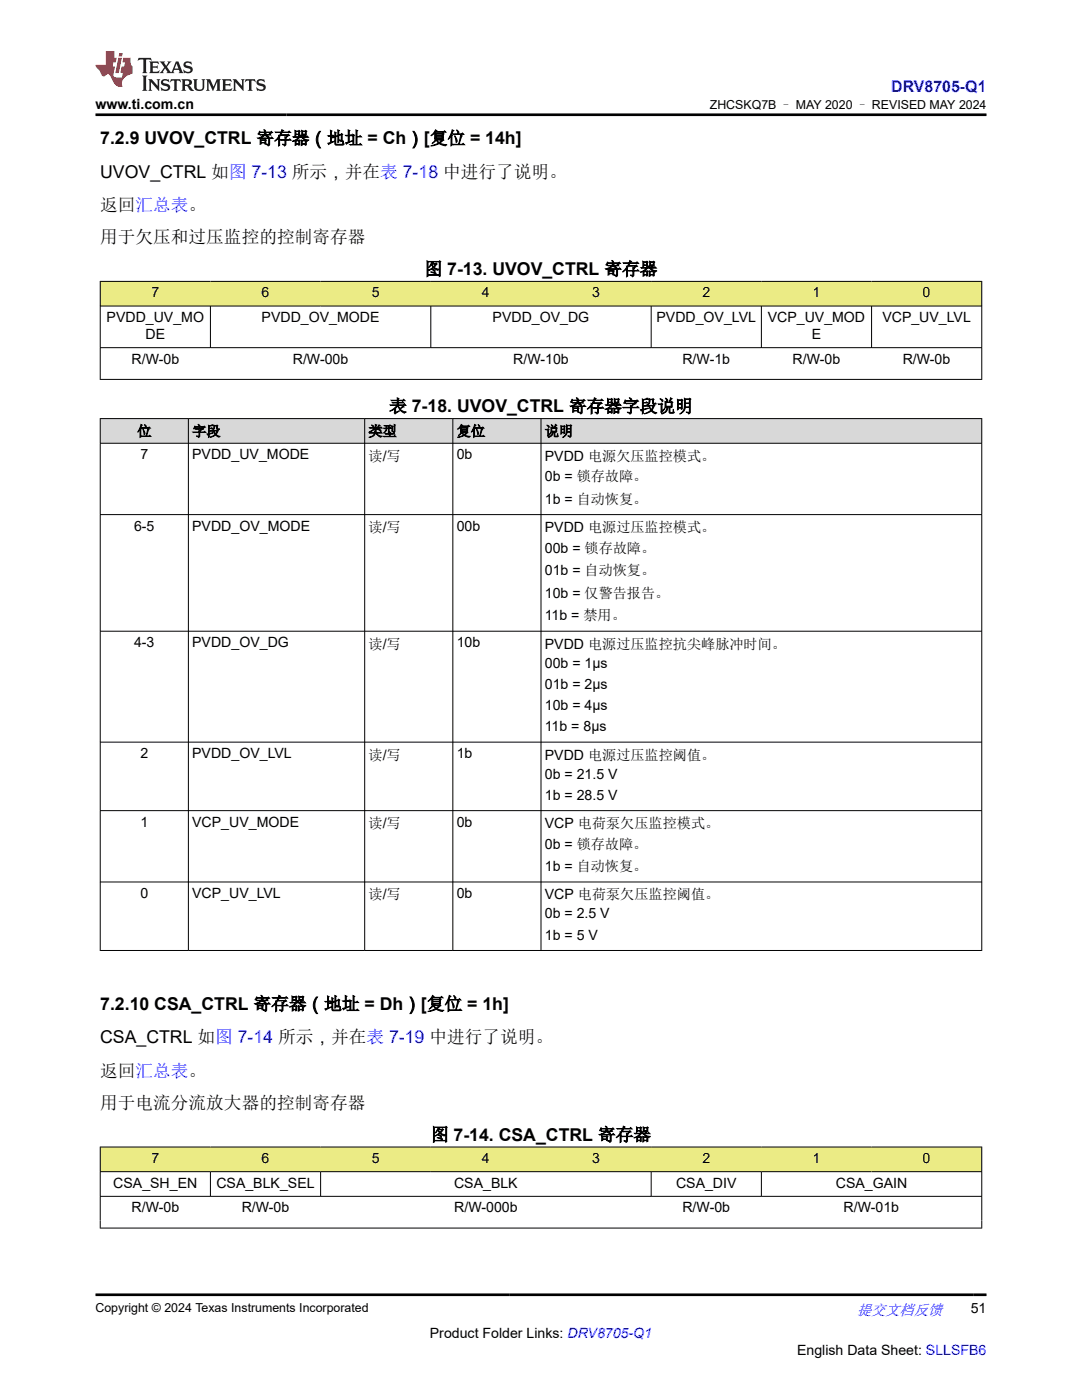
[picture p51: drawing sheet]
<svg xmlns="http://www.w3.org/2000/svg" width="216mm" height="279mm" viewBox="0 0 216 279" stroke-linecap="round" stroke-linejoin="round" font-family="sans-serif">
<defs><g id="words">
<g font-size="3.5">
<text x="20" y="28.8">7.2.9 UVOV_CTRL 寄存器（地址 = Ch）[复位 = 14h]</text>
<text x="20" y="35.5">UVOV_CTRL 如图 7-13 所示，并在表 7-18 中进行了说明。</text>
<text x="20" y="42.2">返回汇总表。</text>
<text x="20" y="48.5">用于欠压和过压监控的控制寄存器</text>
<text x="84.7" y="54.9">图 7-13. UVOV_CTRL 寄存器</text>
<text x="77.7" y="82.3">表 7-18. UVOV_CTRL 寄存器字段说明</text>
<text x="20" y="201.5">7.2.10 CSA_CTRL 寄存器（地址 = Dh）[复位 = 1h]</text>
<text x="20" y="208.2">CSA_CTRL 如图 7-14 所示，并在表 7-19 中进行了说明。</text>
<text x="20" y="214.9">返回汇总表。</text>
<text x="20" y="221.3">用于电流分流放大器的控制寄存器</text>
<text x="86" y="227.6">图 7-14. CSA_CTRL 寄存器</text>
</g>
<text font-size="3.2" fill="#00f" x="177.8" y="18.3">DRV8705-Q1</text>
<text font-size="3" fill="#00f" x="171" y="262.4">提交文档反馈</text>
<g font-size="2.8">
<text x="19" y="21.7">www.ti.com.cn</text>
<text x="30.2" y="59.3">7</text>
<text x="52.2" y="59.3">6</text>
<text x="74.2" y="59.3">5</text>
<text x="96.2" y="59.3">4</text>
<text x="118.2" y="59.3">3</text>
<text x="140.1" y="59.3">2</text>
<text x="162.1" y="59.3">1</text>
<text x="184.1" y="59.3">0</text>
<text x="21.3" y="64.3">PVDD_UV_MO</text>
<text x="52.2" y="64.3">PVDD_OV_MODE</text>
<text x="98.3" y="64.3">PVDD_OV_DG</text>
<text x="131" y="64.3">PVDD_OV_LVL</text>
<text x="153.2" y="64.3">VCP_UV_MOD</text>
<text x="176.1" y="64.3">VCP_UV_LVL</text>
<text x="29" y="67.7">DE</text>
<text x="162" y="67.7">E</text>
<text x="26.3" y="72.6">R/W-0b</text>
<text x="58.4" y="72.6">R/W-00b</text>
<text x="102.4" y="72.6">R/W-10b</text>
<text x="136.2" y="72.6">R/W-1b</text>
<text x="158.2" y="72.6">R/W-0b</text>
<text x="180.1" y="72.6">R/W-0b</text>
<text x="27.4" y="87">位</text>
<text x="38.4" y="87">字段</text>
<text x="73.5" y="87">类型</text>
<text x="91.1" y="87">复位</text>
<text x="108.7" y="87">说明</text>
<text x="28" y="91.7">7</text>
<text x="38.4" y="91.7">PVDD_UV_MODE</text>
<text x="73.5" y="91.9">读/写</text>
<text x="91.1" y="91.7">0b</text>
<text x="108.7" y="91.9">PVDD 电源欠压监控模式。</text>
<text x="108.7" y="96">0b = 锁存故障。</text>
<text x="108.7" y="100.5">1b = 自动恢复。</text>
<text x="26.8" y="105.9">6-5</text>
<text x="38.4" y="105.9">PVDD_OV_MODE</text>
<text x="73.5" y="106.2">读/写</text>
<text x="91.1" y="105.9">00b</text>
<text x="108.7" y="106.2">PVDD 电源过压监控模式。</text>
<text x="108.7" y="110.3">00b = 锁存故障。</text>
<text x="108.7" y="114.8">01b = 自动恢复。</text>
<text x="108.7" y="119.3">10b = 仅警告报告。</text>
<text x="108.7" y="123.8">11b = 禁用。</text>
<text x="26.8" y="129.2">4-3</text>
<text x="38.4" y="129.2">PVDD_OV_DG</text>
<text x="73.5" y="129.4">读/写</text>
<text x="91.1" y="129.2">10b</text>
<text x="108.7" y="129.4">PVDD 电源过压监控抗尖峰脉冲时间。</text>
<text x="108.7" y="133.3">00b = 1µs</text>
<text x="108.7" y="137.5">01b = 2µs</text>
<text x="108.7" y="141.7">10b = 4µs</text>
<text x="108.7" y="146">11b = 8µs</text>
<text x="28" y="151.3">2</text>
<text x="38.4" y="151.3">PVDD_OV_LVL</text>
<text x="73.5" y="151.6">读/写</text>
<text x="91.1" y="151.3">1b</text>
<text x="108.7" y="151.6">PVDD 电源过压监控阈值。</text>
<text x="108.7" y="155.4">0b = 21.5 V</text>
<text x="108.7" y="159.6">1b = 28.5 V</text>
<text x="28" y="165">1</text>
<text x="38.4" y="165">VCP_UV_MODE</text>
<text x="73.5" y="165.3">读/写</text>
<text x="91.1" y="165">0b</text>
<text x="108.7" y="165.3">VCP 电荷泵欠压监控模式。</text>
<text x="108.7" y="169.3">0b = 锁存故障。</text>
<text x="108.7" y="173.9">1b = 自动恢复。</text>
<text x="28" y="179.2">0</text>
<text x="38.4" y="179.2">VCP_UV_LVL</text>
<text x="73.5" y="179.5">读/写</text>
<text x="91.1" y="179.2">0b</text>
<text x="108.7" y="179.5">VCP 电荷泵欠压监控阈值。</text>
<text x="108.7" y="183.3">0b = 2.5 V</text>
<text x="108.7" y="187.5">1b = 5 V</text>
<text x="30.2" y="232.1">7</text>
<text x="52.2" y="232.1">6</text>
<text x="74.2" y="232.1">5</text>
<text x="96.2" y="232.1">4</text>
<text x="118.2" y="232.1">3</text>
<text x="140.1" y="232.1">2</text>
<text x="162.1" y="232.1">1</text>
<text x="184.1" y="232.1">0</text>
<text x="22.6" y="237">CSA_SH_EN</text>
<text x="43.2" y="237">CSA_BLK_SEL</text>
<text x="90.6" y="237">CSA_BLK</text>
<text x="134.9" y="237">CSA_DIV</text>
<text x="166.8" y="237">CSA_GAIN</text>
<text x="26.3" y="241.9">R/W-0b</text>
<text x="48.2" y="241.9">R/W-0b</text>
<text x="90.6" y="241.9">R/W-000b</text>
<text x="136.2" y="241.9">R/W-0b</text>
<text x="168.3" y="241.9">R/W-01b</text>
<text x="193.7" y="262.1">51</text>
<text x="85.8" y="266.9">Product Folder Links: DRV8705-Q1</text>
<text x="159" y="270.3">English Data Sheet: SLLSFB6</text>
</g>
<g font-size="2.5">
<text x="141.6" y="21.8">ZHCSKQ7B – MAY 2020 – REVISED MAY 2024</text>
<text x="19" y="261.8">Copyright © 2024 Texas Instruments Incorporated</text>
</g>
</g></defs>
<g fill="#ebeb85">
<path d="M20 56.2h175.9v4.9h-175.9z" fill-rule="evenodd"/>
<path d="M20.1 56.2h21.9v4.8h-21.9z" fill-rule="evenodd"/>
<path d="M42 56.2h22v4.8h-22z" fill-rule="evenodd"/>
<path d="M64 56.2h22v4.8h-22z" fill-rule="evenodd"/>
<path d="M86 56.2h21.9v4.8h-21.9z" fill-rule="evenodd"/>
<path d="M108 56.2h21.9v4.8h-21.9z" fill-rule="evenodd"/>
<path d="M129.9 56.2h22v4.8h-22z" fill-rule="evenodd"/>
<path d="M151.9 56.2h22v4.8h-22z" fill-rule="evenodd"/>
<path d="M173.9 56.2h21.9v4.8h-21.9z" fill-rule="evenodd"/>
</g>
<path d="M19.9 56.2h176.1M20 56.1v19.7M195.9 56.1v19.7M19.9 61.1h176.1M19.9 69.4h176.1M19.9 75.7h176.1M42 61.1v8.3M86 61.1v8.3M129.9 61.1v8.3M151.9 61.1v8.3M173.9 61.1v8.3" fill="none" stroke="#000" stroke-width=".2"/>
<g fill="#d8d8d8">
<path d="M20 83.5h175.9v5h-175.9z" fill-rule="evenodd"/>
<path d="M20.1 83.6h17.4v4.8h-17.4z" fill-rule="evenodd"/>
<path d="M37.7 83.6h35v4.8h-35z" fill-rule="evenodd"/>
<path d="M72.8 83.6h17.5v4.8h-17.5z" fill-rule="evenodd"/>
<path d="M90.4 83.6h17.5v4.8h-17.5z" fill-rule="evenodd"/>
<path d="M108 83.6h87.8v4.8h-87.8z" fill-rule="evenodd"/>
</g>
<g fill="none" stroke="#000" stroke-width=".2">
<path d="M19.9 83.5h176.1M19.9 88.5h176.1M20 83.5v106.3M37.6 83.5v106.3M72.8 83.5v106.3M90.4 83.5v106.3M107.9 83.5v106.3M195.9 83.5v106.3M19.9 102.7h176.1M19.9 126h176.1M19.9 148.1h176.1M19.9 161.8h176.1"/>
<path d="M19.9 176h176.1M19.9 189.7h176.1"/>
</g>
<g fill="#ebeb85">
<path d="M20 228.9h175.9v4.9h-175.9z" fill-rule="evenodd"/>
<path d="M20.1 229h21.9v4.8h-21.9z" fill-rule="evenodd"/>
<path d="M42 229h22v4.8h-22z" fill-rule="evenodd"/>
<path d="M64 229h22v4.8h-22z" fill-rule="evenodd"/>
<path d="M86 229h21.9v4.8h-21.9z" fill-rule="evenodd"/>
<path d="M107.9 229h22v4.8h-22z" fill-rule="evenodd"/>
<path d="M129.9 229h22v4.8h-22z" fill-rule="evenodd"/>
<path d="M151.9 229h22v4.8h-22z" fill-rule="evenodd"/>
<path d="M173.9 229h21.9v4.8h-21.9z" fill-rule="evenodd"/>
</g>
<path d="M19.9 228.9h176.1M19.9 233.8h176.1M19.9 238.8h176.1M20 228.9v16.2M42 233.8v5M64 233.8v5M129.9 233.8v5M151.9 233.8v5M195.9 228.9v16.2M19.9 245.1h176.1" fill="none" stroke="#000" stroke-width=".2"/>
<path d="M27.7 11.6l-.2 .5 .5-.2h.6v.1v2.2l-.2 .4h1l-.2-.4v-2.2v-.1h.5l.5 .2-.1-.5zM29.8 12.3l.2 .4v1.5l-.2 .4h1.9l.1-.6a1.08 1.08 0 0 1-1.3 .2v-.7h.6l.4 .2v-.7l-.4 .2h-.6v-.5l.2-.2a1 1 0 0 1 1 .3l-.1-.5zM31.8 12.3l1 1.1-1 1.2h.9l-.2-.2 .4-.8 .5 .8-.2 .2h1.6l-.2-.2 .1-.5h1l.1 .5-.1 .2h.9l-.2-.3-.8-2h-.5l-1 2.2-.8-1.1 .9-1.1h-.8l.2 .2-.5 .6-.3-.6 .1-.2zM35.2 12.7l.4 1h-.8zM36.8 12.4a.65 .65 0 0 0-.2 .7 .65 .65 0 0 0 .6 .5l.7 .1 .1 .3a.79 .79 0 0 1-.7 .4 .79 .79 0 0 1-.7-.5l.1 .7 .2-.1a.93 .93 0 0 0 1.1 .1 .93 .93 0 0 0 .4-1 1.46 1.46 0 0 0-1.2-.6l-.1-.3a1.09 1.09 0 0 1 1.2 .2l-.2-.6-.1 .1-.6-.2zM28.4 15.1l.2 .4v2.2l-.2 .4h1l-.2-.4v-2.2l.2-.4zM29.6 15.8l.2 .4v1.5l-.2 .4h.8l-.3-.4v-1.3l1.7 1.8v-2l.2-.4h-.8l.2 .2 .1 1.1-1.2-1.3zM32.3 15.9a.65 .65 0 0 0-.2 .8 .65 .65 0 0 0 .7 .4l.6 .2 .1 .2a.79 .79 0 0 1-.7 .4 .79 .79 0 0 1-.7-.5l.1 .7 .2-.1a.93 .93 0 0 0 1.1 .1 .93 .93 0 0 0 .4-.9 1.46 1.46 0 0 0-1.2-.6l-.1-.4a1.09 1.09 0 0 1 1.2 .2l-.2-.6-.1 .1-.6-.1zM34.1 15.8l-.1 .6a.63 .63 0 0 1 .7-.3l.1 1.6-.3 .4h1l-.2-.4v-1.6a.66 .66 0 0 1 .8 .3l-.1-.6zM36.2 15.8l.2 .4v1.5l-.2 .4h.9l-.2-.2v-.7h.5l.1 .2a.79 .79 0 0 0 1.2 .6l-1-.9a.61 .61 0 0 0 .6-.6 .61 .61 0 0 0-.5-.7zM36.9 16.1h.2a.47 .47 0 0 1 .5 .1 .47 .47 0 0 1 .1 .5l-.2 .1-.6 .1zM38.5 15.8l.2 .2a2.27 2.27 0 0 0 .4 2 1.04 1.04 0 0 0 1.7-.7v-1.3l.2-.2h-.8l.2 .4v1.1a.6 .6 0 0 1-.6 .6 .6 .6 0 0 1-.6-.6v-1.1l.3-.4zM41.1 15.8l.2 .4v1.5l-.2 .4h.7l-.2-.4v-1.4l.9 1.9 .8-1.9v1.4l-.2 .4h1l-.3-.4v-1.5l.3-.4h-.8l-.7 1.5-.7-1.5zM44.3 15.8l.2 .4v1.5l-.2 .4h1.9l.1-.6a1.09 1.09 0 0 1-1.3 .2v-.7h.6l.4 .2v-.6l-.4 .2h-.6v-.6l.2-.1a1.01 1.01 0 0 1 1 .3l-.1-.6zM46.4 15.8l.3 .4v1.5l-.3 .4h.8l-.2-.4v-1.3l1.6 1.8v-2l.2-.4h-.7l.2 .2v1.1l-1.2-1.3zM49 15.8l-.1 .6a.63 .63 0 0 1 .8-.3v1.6l-.3 .4h1l-.2-.4v-1.6a.66 .66 0 0 1 .8 .3l-.1-.6zM51.4 15.9a.65 .65 0 0 0-.2 .8 .65 .65 0 0 0 .6 .4l.6 .2 .2 .2a.79 .79 0 0 1-.8 .4 .79 .79 0 0 1-.6-.5l.1 .7 .2-.1a.93 .93 0 0 0 1 .1 .93 .93 0 0 0 .5-.9 1.46 1.46 0 0 0-1.3-.6l-.1-.4a1.09 1.09 0 0 1 1.3 .2l-.2-.6-.2 .1-.5-.1z" fill="#231f20"/>
<path d="M21.1 10.2v2.8h-2.1l.1 .3 .9 1a.95 .95 0 0 0 .9 .9 .59 .59 0 0 1 .6-.4 .59 .59 0 0 1 .5 .4l.4 .7a1.59 1.59 0 0 0 2.1 1.4 1.61 1.61 0 0 1 1-2.3l1-.3-.1-1.5a1.59 1.59 0 0 1-.4-1.7h-1.4l-.2 .9h.5l-.1 .9h-.5l-.2 1v.2l.4 .1-.2 .9h-.6a.73 .73 0 0 1-1.1-.7l.3-1.5h-.5l.2-.9h.5l.2-.9h-.5v-1.3zM23.6 11.5l-.6 3.1h.7l.6-3.1zM23.8 10.6l-.1 .6h.7l.1-.6z" fill="#ed1c24"/>
<path d="M19 22.9h177.8M19 258.4h177.8" fill="none" stroke="#000" stroke-width=".53"/>
<use href="#words"/>
</svg>
